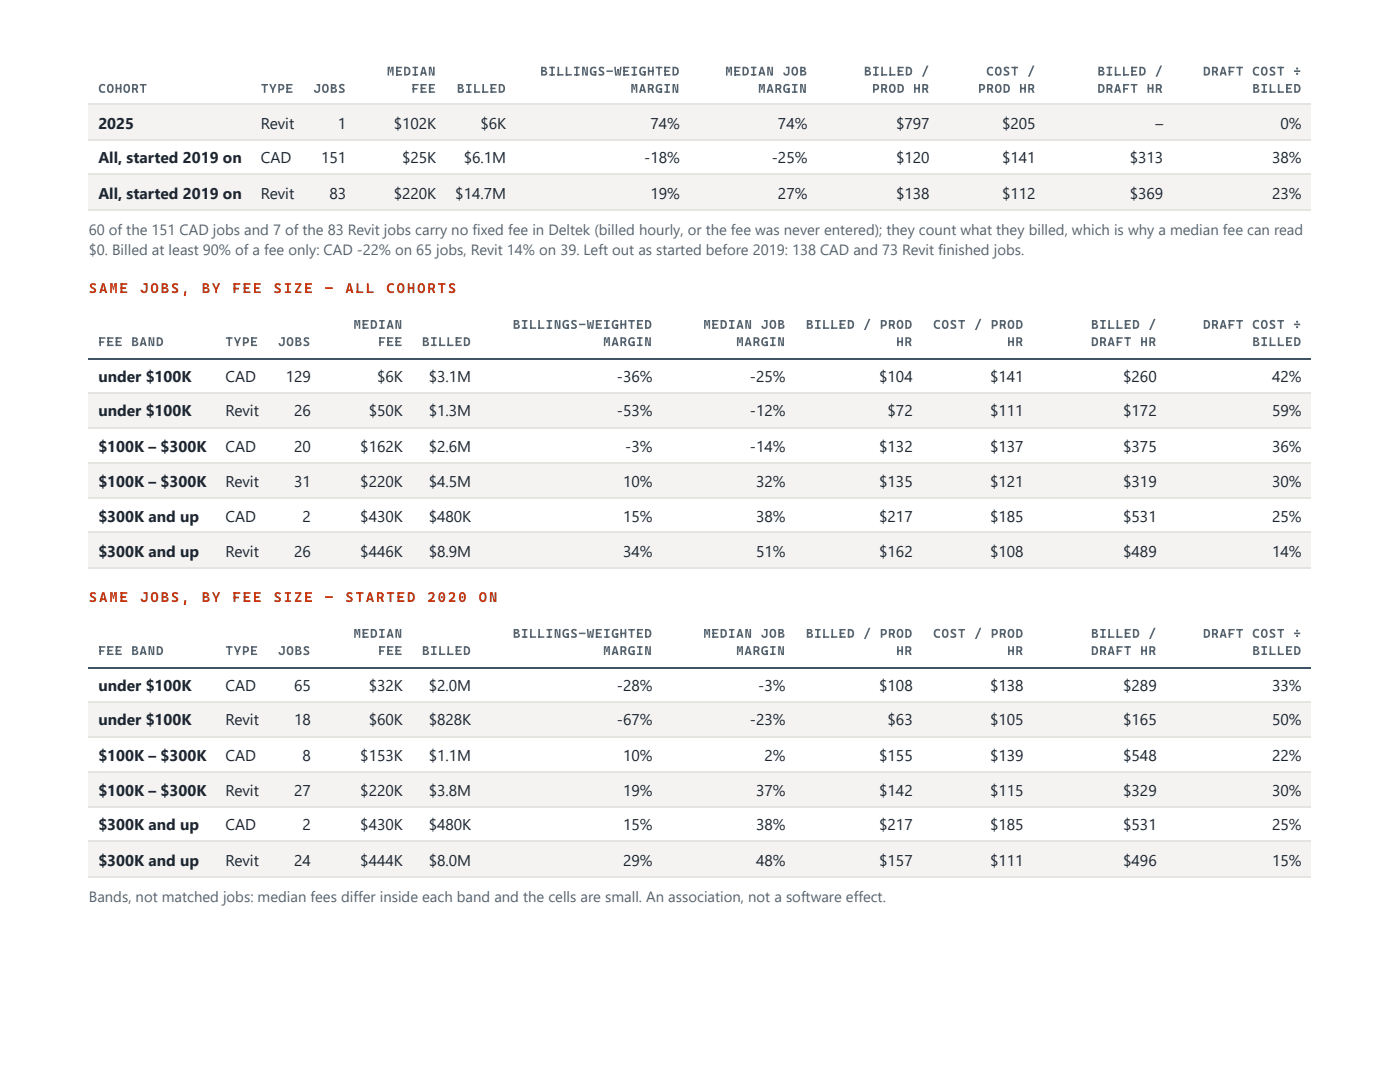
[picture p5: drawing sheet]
<svg xmlns="http://www.w3.org/2000/svg" width="279mm" height="216mm" viewBox="0 0 279 216" stroke-linecap="round" stroke-linejoin="round" font-family="sans-serif">
<defs><g id="words">
<g font-size="3.1" fill="#1c2530">
<text x="19.6" y="25.7">2025</text>
<text x="52.1" y="25.7">Revit</text>
<text x="67.4" y="25.7">1</text>
<text x="78.6" y="25.7">$102K</text>
<text x="95.9" y="25.7">$6K</text>
<text x="129.8" y="25.7">74%</text>
<text x="155.3" y="25.7">74%</text>
<text x="178.8" y="25.7">$797</text>
<text x="200" y="25.7">$205</text>
<text x="230.6" y="25.7">–</text>
<text x="255.6" y="25.7">0%</text>
<text x="19.6" y="32.5">All, started 2019 on</text>
<text x="52.1" y="32.5">CAD</text>
<text x="64.1" y="32.5">151</text>
<text x="80.2" y="32.5">$25K</text>
<text x="92.5" y="32.5">$6.1M</text>
<text x="128.6" y="32.5">-18%</text>
<text x="154" y="32.5">-25%</text>
<text x="178.8" y="32.5">$120</text>
<text x="200" y="32.5">$141</text>
<text x="225.5" y="32.5">$313</text>
<text x="253.9" y="32.5">38%</text>
<text x="19.6" y="39.7">All, started 2019 on</text>
<text x="52.1" y="39.7">Revit</text>
<text x="65.8" y="39.7">83</text>
<text x="78.6" y="39.7">$220K</text>
<text x="90.9" y="39.7">$14.7M</text>
<text x="129.8" y="39.7">19%</text>
<text x="155.3" y="39.7">27%</text>
<text x="178.8" y="39.7">$138</text>
<text x="200" y="39.7">$112</text>
<text x="225.5" y="39.7">$369</text>
<text x="253.9" y="39.7">23%</text>
<text x="19.6" y="76.2">under $100K</text>
<text x="45" y="76.2">CAD</text>
<text x="57" y="76.2">129</text>
<text x="75.3" y="76.2">$6K</text>
<text x="85.6" y="76.2">$3.1M</text>
<text x="123.1" y="76.2">-36%</text>
<text x="149.7" y="76.2">-25%</text>
<text x="175.5" y="76.2">$104</text>
<text x="197.6" y="76.2">$141</text>
<text x="224.2" y="76.2">$260</text>
<text x="253.9" y="76.2">42%</text>
<text x="19.6" y="83.1">under $100K</text>
<text x="45" y="83.1">Revit</text>
<text x="58.7" y="83.1">26</text>
<text x="73.6" y="83.1">$50K</text>
<text x="85.6" y="83.1">$1.3M</text>
<text x="123.1" y="83.1">-53%</text>
<text x="149.7" y="83.1">-12%</text>
<text x="177.1" y="83.1">$72</text>
<text x="197.6" y="83.1">$111</text>
<text x="224.2" y="83.1">$172</text>
<text x="253.9" y="83.1">59%</text>
<text x="19.6" y="90.2">$100K – $300K</text>
<text x="45" y="90.2">CAD</text>
<text x="58.7" y="90.2">20</text>
<text x="71.9" y="90.2">$162K</text>
<text x="85.6" y="90.2">$2.6M</text>
<text x="124.8" y="90.2">-3%</text>
<text x="149.7" y="90.2">-14%</text>
<text x="175.5" y="90.2">$132</text>
<text x="197.6" y="90.2">$137</text>
<text x="224.2" y="90.2">$375</text>
<text x="253.9" y="90.2">36%</text>
<text x="19.6" y="97.1">$100K – $300K</text>
<text x="45" y="97.1">Revit</text>
<text x="58.7" y="97.1">31</text>
<text x="71.9" y="97.1">$220K</text>
<text x="85.6" y="97.1">$4.5M</text>
<text x="124.3" y="97.1">10%</text>
<text x="150.9" y="97.1">32%</text>
<text x="175.5" y="97.1">$135</text>
<text x="197.6" y="97.1">$121</text>
<text x="224.2" y="97.1">$319</text>
<text x="253.9" y="97.1">30%</text>
<text x="19.6" y="104.2">$300K and up</text>
<text x="45" y="104.2">CAD</text>
<text x="60.4" y="104.2">2</text>
<text x="71.9" y="104.2">$430K</text>
<text x="85.6" y="104.2">$480K</text>
<text x="124.3" y="104.2">15%</text>
<text x="150.9" y="104.2">38%</text>
<text x="175.5" y="104.2">$217</text>
<text x="197.6" y="104.2">$185</text>
<text x="224.2" y="104.2">$531</text>
<text x="253.9" y="104.2">25%</text>
<text x="19.6" y="111.1">$300K and up</text>
<text x="45" y="111.1">Revit</text>
<text x="58.7" y="111.1">26</text>
<text x="71.9" y="111.1">$446K</text>
<text x="85.6" y="111.1">$8.9M</text>
<text x="124.3" y="111.1">34%</text>
<text x="150.9" y="111.1">51%</text>
<text x="175.5" y="111.1">$162</text>
<text x="197.6" y="111.1">$108</text>
<text x="224.2" y="111.1">$489</text>
<text x="253.9" y="111.1">14%</text>
<text x="19.6" y="137.8">under $100K</text>
<text x="45" y="137.8">CAD</text>
<text x="58.7" y="137.8">65</text>
<text x="73.6" y="137.8">$32K</text>
<text x="85.6" y="137.8">$2.0M</text>
<text x="123.1" y="137.8">-28%</text>
<text x="151.3" y="137.8">-3%</text>
<text x="175.5" y="137.8">$108</text>
<text x="197.6" y="137.8">$138</text>
<text x="224.2" y="137.8">$289</text>
<text x="253.9" y="137.8">33%</text>
<text x="19.6" y="144.7">under $100K</text>
<text x="45" y="144.7">Revit</text>
<text x="58.7" y="144.7">18</text>
<text x="73.6" y="144.7">$60K</text>
<text x="85.6" y="144.7">$828K</text>
<text x="123.1" y="144.7">-67%</text>
<text x="149.7" y="144.7">-23%</text>
<text x="177.1" y="144.7">$63</text>
<text x="197.6" y="144.7">$105</text>
<text x="224.2" y="144.7">$165</text>
<text x="253.9" y="144.7">50%</text>
<text x="19.6" y="151.9">$100K – $300K</text>
<text x="45" y="151.9">CAD</text>
<text x="60.4" y="151.9">8</text>
<text x="71.9" y="151.9">$153K</text>
<text x="85.6" y="151.9">$1.1M</text>
<text x="124.3" y="151.9">10%</text>
<text x="152.6" y="151.9">2%</text>
<text x="175.5" y="151.9">$155</text>
<text x="197.6" y="151.9">$139</text>
<text x="224.2" y="151.9">$548</text>
<text x="253.9" y="151.9">22%</text>
<text x="19.6" y="158.8">$100K – $300K</text>
<text x="45" y="158.8">Revit</text>
<text x="58.7" y="158.8">27</text>
<text x="71.9" y="158.8">$220K</text>
<text x="85.6" y="158.8">$3.8M</text>
<text x="124.3" y="158.8">19%</text>
<text x="150.9" y="158.8">37%</text>
<text x="175.5" y="158.8">$142</text>
<text x="197.6" y="158.8">$115</text>
<text x="224.2" y="158.8">$329</text>
<text x="253.9" y="158.8">30%</text>
<text x="19.6" y="165.6">$300K and up</text>
<text x="45" y="165.6">CAD</text>
<text x="60.4" y="165.6">2</text>
<text x="71.9" y="165.6">$430K</text>
<text x="85.6" y="165.6">$480K</text>
<text x="124.3" y="165.6">15%</text>
<text x="150.9" y="165.6">38%</text>
<text x="175.5" y="165.6">$217</text>
<text x="197.6" y="165.6">$185</text>
<text x="224.2" y="165.6">$531</text>
<text x="253.9" y="165.6">25%</text>
<text x="19.6" y="172.8">$300K and up</text>
<text x="45" y="172.8">Revit</text>
<text x="58.7" y="172.8">24</text>
<text x="71.9" y="172.8">$444K</text>
<text x="85.6" y="172.8">$8.0M</text>
<text x="124.3" y="172.8">29%</text>
<text x="150.9" y="172.8">48%</text>
<text x="175.5" y="172.8">$157</text>
<text x="197.6" y="172.8">$111</text>
<text x="224.2" y="172.8">$496</text>
<text x="253.9" y="172.8">15%</text>
</g>
<g font-size="3" fill="#55636f">
<text x="17.7" y="46.8">60 of the 151 CAD jobs and 7 of the 83 Revit jobs carry no fixed fee in Deltek (billed hourly, or the fee was never entered); they count what they billed, which is why a median fee can read</text>
<text x="17.7" y="50.8">$0. Billed at least 90% of a fee only: CAD -22% on 65 jobs, Revit 14% on 39. Left out as started before 2019: 138 CAD and 73 Revit finished jobs.</text>
<text x="17.7" y="179.9">Bands, not matched jobs: median fees differ inside each band and the cells are small. An association, not a software effect.</text>
</g>
<g font-size="2.8" fill="#c6360f">
<text x="17.7" y="58.5">SAME</text>
<text x="28" y="58.5">JOBS,</text>
<text x="40.3" y="58.5">BY</text>
<text x="46.4" y="58.5">FEE</text>
<text x="54.6" y="58.5">SIZE</text>
<text x="64.8" y="58.5">—</text>
<text x="68.9" y="58.5">ALL</text>
<text x="77.1" y="58.5">COHORTS</text>
<text x="17.7" y="120.1">SAME</text>
<text x="28" y="120.1">JOBS,</text>
<text x="40.3" y="120.1">BY</text>
<text x="46.4" y="120.1">FEE</text>
<text x="54.6" y="120.1">SIZE</text>
<text x="64.8" y="120.1">—</text>
<text x="68.9" y="120.1">STARTED</text>
<text x="85.3" y="120.1">2020</text>
<text x="95.5" y="120.1">ON</text>
</g>
<g font-size="2.5" fill="#55636f">
<text x="77.2" y="15.1">MEDIAN</text>
<text x="107.8" y="15.1">BILLINGS-WEIGHTED</text>
<text x="144.7" y="15.1">MEDIAN</text>
<text x="156.2" y="15.1">JOB</text>
<text x="172.4" y="15.1">BILLED</text>
<text x="183.9" y="15.1">/</text>
<text x="196.8" y="15.1">COST</text>
<text x="205" y="15.1">/</text>
<text x="219" y="15.1">BILLED</text>
<text x="230.5" y="15.1">/</text>
<text x="240.1" y="15.1">DRAFT</text>
<text x="249.9" y="15.1">COST</text>
<text x="258.1" y="15.1">÷</text>
<text x="19.6" y="18.5">COHORT</text>
<text x="52.1" y="18.5">TYPE</text>
<text x="62.6" y="18.5">JOBS</text>
<text x="82.1" y="18.5">FEE</text>
<text x="91.2" y="18.5">BILLED</text>
<text x="125.8" y="18.5">MARGIN</text>
<text x="151.3" y="18.5">MARGIN</text>
<text x="174.1" y="18.5">PROD</text>
<text x="182.3" y="18.5">HR</text>
<text x="195.2" y="18.5">PROD</text>
<text x="203.4" y="18.5">HR</text>
<text x="219" y="18.5">DRAFT</text>
<text x="228.9" y="18.5">HR</text>
<text x="249.9" y="18.5">BILLED</text>
<text x="70.6" y="65.6">MEDIAN</text>
<text x="102.3" y="65.6">BILLINGS-WEIGHTED</text>
<text x="140.4" y="65.6">MEDIAN</text>
<text x="151.9" y="65.6">JOB</text>
<text x="160.8" y="65.6">BILLED</text>
<text x="172.3" y="65.6">/</text>
<text x="175.6" y="65.6">PROD</text>
<text x="186.3" y="65.6">COST</text>
<text x="194.5" y="65.6">/</text>
<text x="197.7" y="65.6">PROD</text>
<text x="217.7" y="65.6">BILLED</text>
<text x="229.2" y="65.6">/</text>
<text x="240.1" y="65.6">DRAFT</text>
<text x="249.9" y="65.6">COST</text>
<text x="258.1" y="65.6">÷</text>
<text x="19.6" y="69.1">FEE</text>
<text x="26.2" y="69.1">BAND</text>
<text x="45" y="69.1">TYPE</text>
<text x="55.5" y="69.1">JOBS</text>
<text x="75.5" y="69.1">FEE</text>
<text x="84.2" y="69.1">BILLED</text>
<text x="120.4" y="69.1">MARGIN</text>
<text x="146.9" y="69.1">MARGIN</text>
<text x="178.9" y="69.1">HR</text>
<text x="201" y="69.1">HR</text>
<text x="217.7" y="69.1">DRAFT</text>
<text x="227.6" y="69.1">HR</text>
<text x="249.9" y="69.1">BILLED</text>
<text x="19.6" y="130.7">FEE</text>
<text x="26.2" y="130.7">BAND</text>
<text x="45" y="130.7">TYPE</text>
<text x="55.5" y="130.7">JOBS</text>
<text x="70.6" y="127.3">MEDIAN</text>
<text x="75.5" y="130.7">FEE</text>
<text x="84.2" y="130.7">BILLED</text>
<text x="102.3" y="127.3">BILLINGS-WEIGHTED</text>
<text x="120.4" y="130.7">MARGIN</text>
<text x="140.4" y="127.3">MEDIAN</text>
<text x="146.9" y="130.7">MARGIN</text>
<text x="151.9" y="127.3">JOB</text>
<text x="160.8" y="127.3">BILLED</text>
<text x="172.3" y="127.3">/</text>
<text x="175.6" y="127.3">PROD</text>
<text x="178.9" y="130.7">HR</text>
<text x="186.3" y="127.3">COST</text>
<text x="194.5" y="127.3">/</text>
<text x="197.7" y="127.3">PROD</text>
<text x="201" y="130.7">HR</text>
<text x="217.7" y="127.3">BILLED</text>
<text x="217.7" y="130.7">DRAFT</text>
<text x="227.6" y="130.7">HR</text>
<text x="229.2" y="127.3">/</text>
<text x="240.1" y="127.3">DRAFT</text>
<text x="249.9" y="130.7">BILLED</text>
<text x="249.9" y="127.3">COST</text>
<text x="258.1" y="127.3">÷</text>
</g>
</g></defs>
<g fill="#f5f3f1">
<path d="M17.7 20.9h32.6v6.9h-32.6z"/>
<path d="M50.3 20.9h10.3v6.9h-10.3z"/>
<path d="M60.6 20.9h10.3v6.9h-10.3z"/>
<path d="M70.9 20.9h18v6.9h-18z"/>
<path d="M88.9 20.9h14v6.9h-14z"/>
<path d="M102.9 20.9h34.7v6.9h-34.7z"/>
<path d="M137.6 20.9h25.4v6.9h-25.4z"/>
<path d="M163 20.9h24.3v6.9h-24.3z"/>
<path d="M187.3 20.9h21.2v6.9h-21.2z"/>
<path d="M208.5 20.9h25.7v6.9h-25.7z"/>
<path d="M234.2 20.9h27.5v6.9h-27.5z"/>
<path d="M17.7 34.9h32.6v6.9h-32.6z"/>
<path d="M50.3 34.9h10.3v6.9h-10.3z"/>
<path d="M60.6 34.9h10.3v6.9h-10.3z"/>
<path d="M70.9 34.9h18v6.9h-18z"/>
<path d="M88.9 34.9h14v6.9h-14z"/>
<path d="M102.9 34.9h34.7v6.9h-34.7z"/>
<path d="M137.6 34.9h25.4v6.9h-25.4z"/>
<path d="M163 34.9h24.3v6.9h-24.3z"/>
<path d="M187.3 34.9h21.2v6.9h-21.2z"/>
<path d="M208.5 34.9h25.7v6.9h-25.7z"/>
<path d="M234.2 34.9h27.5v6.9h-27.5z"/>
</g>
<path d="M17.7 20.8h244" fill="none" stroke="#3f5364" stroke-width=".26"/>
<path d="M17.7 20.8h244M17.7 27.9h244M17.7 34.8h244M17.7 41.9h244" fill="none" stroke="#e5e4e1" stroke-width=".26"/>
<g fill="#f5f3f1">
<path d="M17.7 78.3h25.4v7.2h-25.4z"/>
<path d="M43.1 78.3h10.6v7.2h-10.6z"/>
<path d="M53.7 78.3h10.3v7.2h-10.3z"/>
<path d="M64 78.3h18.3v7.2h-18.3z"/>
<path d="M82.3 78.3h13.7v7.2h-13.7z"/>
<path d="M96 78.3h36v7.2h-36z"/>
<path d="M132 78.3h26.7v7.2h-26.7z"/>
<path d="M158.7 78.3h25.4v7.2h-25.4z"/>
<path d="M184.1 78.3h22v7.2h-22z"/>
<path d="M206.1 78.3h26.7v7.2h-26.7z"/>
<path d="M232.8 78.3h28.9v7.2h-28.9z"/>
<path d="M17.7 92.3h25.4v7.2h-25.4z"/>
<path d="M43.1 92.3h10.6v7.2h-10.6z"/>
<path d="M53.7 92.3h10.3v7.2h-10.3z"/>
<path d="M64 92.3h18.3v7.2h-18.3z"/>
<path d="M82.3 92.3h13.7v7.2h-13.7z"/>
<path d="M96 92.3h36v7.2h-36z"/>
<path d="M132 92.3h26.7v7.2h-26.7z"/>
<path d="M158.7 92.3h25.4v7.2h-25.4z"/>
<path d="M184.1 92.3h22v7.2h-22z"/>
<path d="M206.1 92.3h26.7v7.2h-26.7z"/>
<path d="M232.8 92.3h28.9v7.2h-28.9z"/>
<path d="M17.7 106.4h25.4v6.8h-25.4z"/>
<path d="M43.1 106.4h10.6v6.8h-10.6z"/>
<path d="M53.7 106.4h10.3v6.8h-10.3z"/>
<path d="M64 106.4h18.3v6.8h-18.3z"/>
<path d="M82.3 106.4h13.7v6.8h-13.7z"/>
<path d="M96 106.4h36v6.8h-36z"/>
<path d="M132 106.4h26.7v6.8h-26.7z"/>
<path d="M158.7 106.4h25.4v6.8h-25.4z"/>
<path d="M184.1 106.4h22v6.8h-22z"/>
<path d="M206.1 106.4h26.7v6.8h-26.7z"/>
<path d="M232.8 106.4h28.9v6.8h-28.9z"/>
</g>
<path d="M17.7 71.6h244" fill="none" stroke="#3f5364" stroke-width=".26"/>
<path d="M17.7 78.4h244M17.7 85.3h244M17.7 92.5h244M17.7 99.4h244M17.7 106.2h244M17.7 113.4h244" fill="none" stroke="#e5e4e1" stroke-width=".26"/>
<g fill="#f5f3f1">
<path d="M17.7 140h25.4v7.1h-25.4z"/>
<path d="M43.1 140h10.6v7.1h-10.6z"/>
<path d="M53.7 140h10.3v7.1h-10.3z"/>
<path d="M64 140h18.3v7.1h-18.3z"/>
<path d="M82.3 140h13.7v7.1h-13.7z"/>
<path d="M96 140h36v7.1h-36z"/>
<path d="M132 140h26.7v7.1h-26.7z"/>
<path d="M158.7 140h25.4v7.1h-25.4z"/>
<path d="M184.1 140h22v7.1h-22z"/>
<path d="M206.1 140h26.7v7.1h-26.7z"/>
<path d="M232.8 140h28.9v7.1h-28.9z"/>
<path d="M17.7 154h25.4v6.9h-25.4z"/>
<path d="M43.1 154h10.6v6.9h-10.6z"/>
<path d="M53.7 154h10.3v6.9h-10.3z"/>
<path d="M64 154h18.3v6.9h-18.3z"/>
<path d="M82.3 154h13.7v6.9h-13.7z"/>
<path d="M96 154h36v6.9h-36z"/>
<path d="M132 154h26.7v6.9h-26.7z"/>
<path d="M158.7 154h25.4v6.9h-25.4z"/>
<path d="M184.1 154h22v6.9h-22z"/>
<path d="M206.1 154h26.7v6.9h-26.7z"/>
<path d="M232.8 154h28.9v6.9h-28.9z"/>
<path d="M17.7 168h25.4v6.9h-25.4z"/>
<path d="M43.1 168h10.6v6.9h-10.6z"/>
<path d="M53.7 168h10.3v6.9h-10.3z"/>
<path d="M64 168h18.3v6.9h-18.3z"/>
<path d="M82.3 168h13.7v6.9h-13.7z"/>
<path d="M96 168h36v6.9h-36z"/>
<path d="M132 168h26.7v6.9h-26.7z"/>
<path d="M158.7 168h25.4v6.9h-25.4z"/>
<path d="M184.1 168h22v6.9h-22z"/>
<path d="M206.1 168h26.7v6.9h-26.7z"/>
<path d="M232.8 168h28.9v6.9h-28.9z"/>
</g>
<path d="M17.7 133.2h244" fill="none" stroke="#3f5364" stroke-width=".26"/>
<path d="M17.7 140.1h244M17.7 147h244M17.7 154.1h244M17.7 161h244M17.7 167.9h244M17.7 175h244" fill="none" stroke="#e5e4e1" stroke-width=".26"/>
<use href="#words"/>
</svg>
